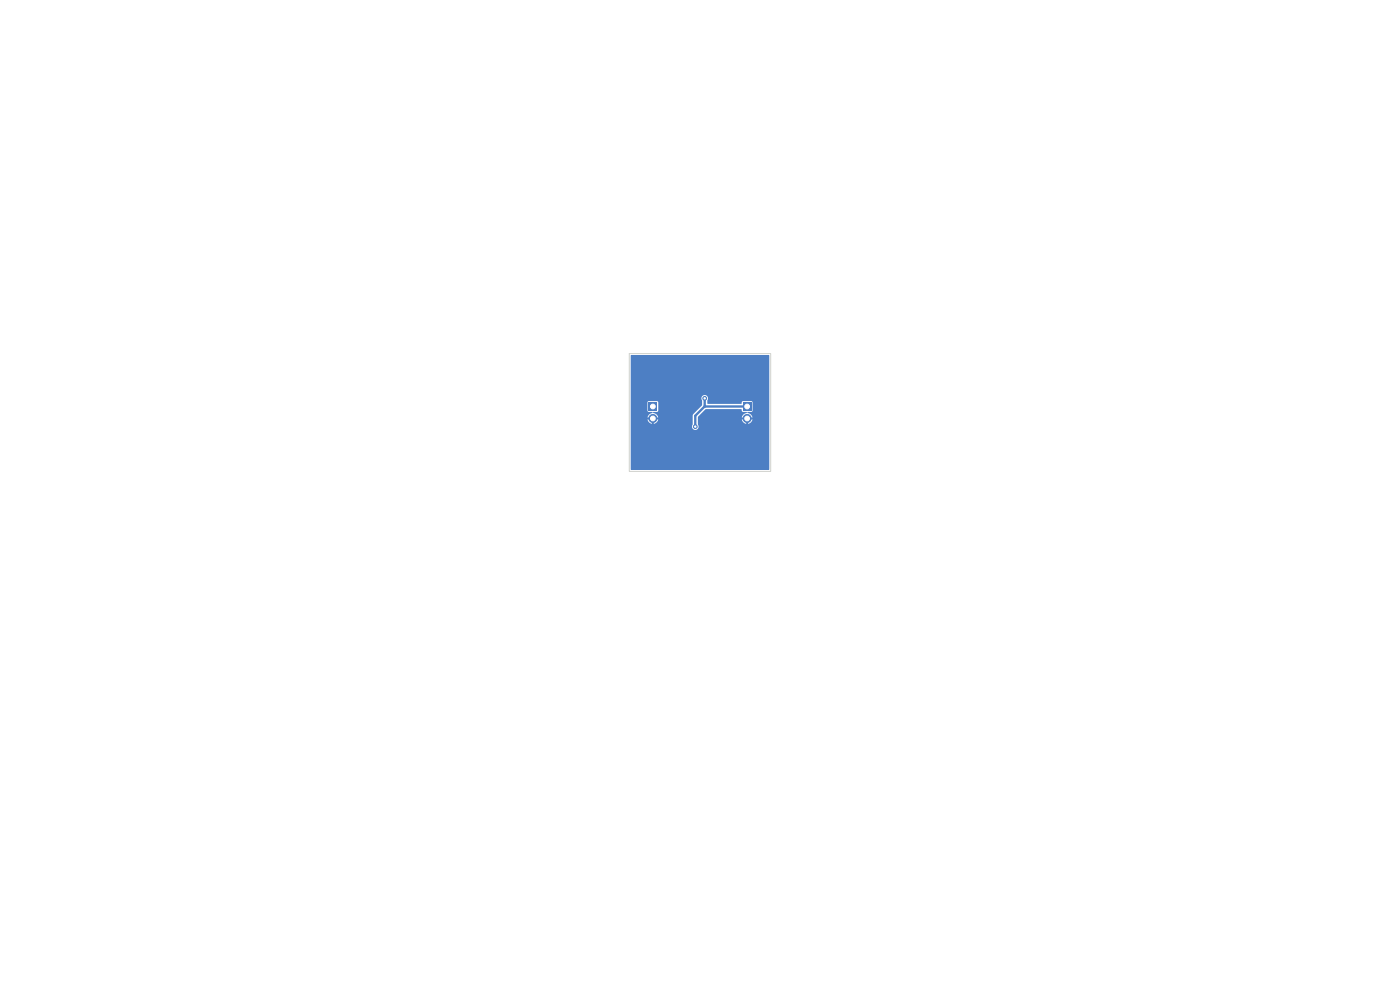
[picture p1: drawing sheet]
<svg xmlns="http://www.w3.org/2000/svg" width="297mm" height="210mm" viewBox="0 0 297 210" stroke-linecap="round" stroke-linejoin="round" font-family="sans-serif">
<path d="M157.6 85.4h1.7v1.7h-1.7z" fill="#4d7fc4"/>
<circle cx="158.5" cy="88.8" r=".85" fill="#4d7fc4" stroke="#4d7fc4" stroke-width=".21"/>
<path d="M137.6 85.4h1.7v1.7h-1.7z" fill="#4d7fc4"/>
<g fill="#4d7fc4" stroke="#4d7fc4" stroke-width=".21">
<circle cx="138.5" cy="88.8" r=".85"/>
<circle cx="147.5" cy="90.5" r=".4"/>
<circle cx="149.5" cy="84.5" r=".4"/>
</g>
<path d="M149.5 86.2l-2 2v2.3M149.5 84.5v1.7M149.5 86.2h9" fill="none" stroke="#4d7fc4" stroke-width=".5"/>
<path d="M133.8 75.4h29.4v24.2h-29.4v-9h13a.71 .71 0 0 0 1 .5 .71 .71 0 0 0 .3-1.1v-1.6l1.6-1.6h7.5l.3 .5 .9 .1v.2a1.14 1.14 0 0 0-1 1h.6v.4h-.6a1.13 1.13 0 0 0 .9 .9v-.7h.4v.7a1.13 1.13 0 0 0 .9-.9h-.6v-.4h.6a1.35 1.35 0 0 0-1.1-1.1l.1-.1h.8l.2-.3 .1-1.8-.3-.2h-1.8l-.4 .6h-7l-.1-.7a.72 .72 0 0 0-.1-1 .72 .72 0 0 0-1 0 .72 .72 0 0 0-.1 1v1l-1.9 2-.1 2-.1 .6h-13v-5.3h3.5l.1 2 1 .1v.2a1.14 1.14 0 0 0-1 1h.6v.4h-.6a1.13 1.13 0 0 0 .9 .9v-.7h.4v.7a1.13 1.13 0 0 0 .9-.9h-.6v-.4h.6a1.35 1.35 0 0 0-1.1-1.1l.1-.1h.8l.2-.3 .1-1.8-.2-.2h-1.9l-.3 .2h-3.5z" fill="#4d7fc4"/>
<path d="M133.5 75h30v25h-30z" fill="none" stroke="#d0d2cd" stroke-width=".21"/>
<g fill="#fff" stroke="#fff" stroke-width=".21">
<circle cx="147.5" cy="90.5" r=".15"/>
<circle cx="149.5" cy="84.5" r=".15"/>
<circle cx="158.5" cy="86.2" r=".5"/>
<circle cx="158.5" cy="88.8" r=".5"/>
<circle cx="138.5" cy="86.2" r=".5"/>
<circle cx="138.5" cy="88.8" r=".5"/>
</g>
</svg>
